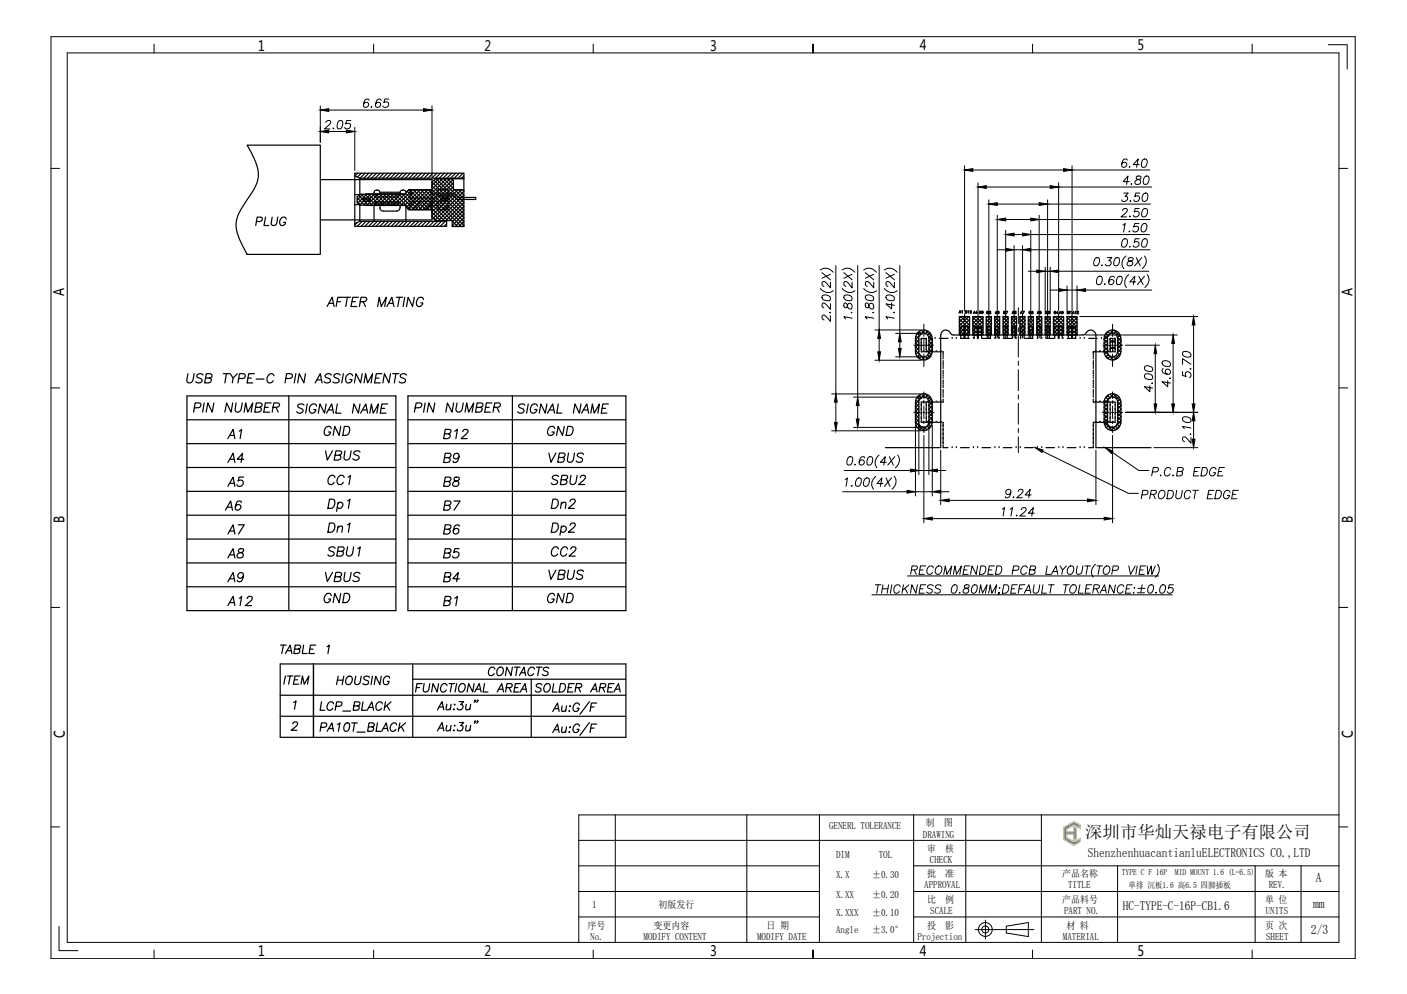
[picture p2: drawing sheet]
<svg xmlns="http://www.w3.org/2000/svg" width="297mm" height="210mm" viewBox="0 0 297 210" stroke-linecap="round" stroke-linejoin="round" font-family="sans-serif">
<defs><g id="words">
<text font-size="6.2" x="68.4" y="109.4">Dp1</text>
<text font-size="5.7" x="115.4" y="114.3">Dp2</text>
<g font-size="5.3">
<text x="61.7" y="88.5">SIGNAL NAME</text>
<text x="108.3" y="88.5">SIGNAL NAME</text>
<text x="69.5" y="98.4">BUS</text>
<text x="47.3" y="104.1">A5</text>
<text x="68.4" y="103.7">CC1</text>
<text x="92.8" y="104.1">B8</text>
<text x="115.4" y="103.7">SBU2</text>
<text x="46.6" y="109">A6</text>
<text x="92.8" y="109">B7</text>
<text x="115.4" y="108.7">Dn2</text>
<text x="47.3" y="124.2">A9</text>
<text x="69.5" y="124.2">BUS</text>
<text x="92.8" y="124.2">B4</text>
<text x="47.3" y="129.1">A12</text>
<text x="92.8" y="129.1">B1</text>
</g>
<g font-size="4.9">
<text x="75.8" y="24">6.65</text>
<text x="67.7" y="28.6">2.05</text>
<text x="236" y="36.7">6.40</text>
<text x="236.4" y="40.2">4.80</text>
<text x="235.7" y="46.9">2.50</text>
<text x="236" y="43.7">3.50</text>
<text x="53.3" y="48.7">PLUG</text>
<text x="236" y="50.1">1.50</text>
<text x="236" y="53.3">0.50</text>
<text x="244.5" y="84" transform="rotate(-90 244.5 84)">4.00</text>
<text x="248.4" y="82.9" transform="rotate(-90 248.4 82.9)">4.60</text>
<text x="252.6" y="80.8" transform="rotate(-90 252.6 80.8)">5.70</text>
<text x="39.9" y="88.2">PIN NUMBER</text>
<text x="86.4" y="88.2">PIN NUMBER</text>
<text x="47.3" y="93.8">A1</text>
<text x="67.4" y="93.1">GND</text>
<text x="92.8" y="93.8">B12</text>
<text x="114.7" y="93.1">GND</text>
<text x="252.6" y="94.9" transform="rotate(-90 252.6 94.9)">2.10</text>
<text x="47.3" y="98.8">A4</text>
<text x="92.8" y="98.8">B9</text>
<text x="116.8" y="98.8">BUS</text>
<text x="211.3" y="106.2">9.24</text>
<text x="239.9" y="106.5">PRODUCT EDGE</text>
<text x="47.3" y="113.9">A7</text>
<text x="68.4" y="113.6">Dn1</text>
<text x="92.8" y="113.9">B6</text>
<text x="210.6" y="110.1">11.24</text>
<text x="47.3" y="118.9">A8</text>
<text x="68.4" y="118.5">SBU1</text>
<text x="92.8" y="118.9">B5</text>
<text x="115.4" y="118.5">CC2</text>
<text x="116.8" y="123.5">BUS</text>
<text x="67.4" y="128.4">GND</text>
<text x="114.7" y="128.4">GND</text>
<text x="58.2" y="139.3">TABLE 1</text>
<text x="102.3" y="143.9">CONTACTS</text>
<text x="58.9" y="145.7">ITEM</text>
<text x="70.2" y="145.7">HOUSING</text>
<text x="104.1" y="147.5">AREA</text>
<text x="112.2" y="147.5">SOLDER</text>
<text x="123.8" y="147.5">AREA</text>
<text x="66.7" y="151.3">LCP_BLACK</text>
<text x="91.4" y="151">Au:3u&quot;</text>
</g>
<text font-size="3.7" x="229.1" y="177">深圳市华灿天禄电子有限公司</text>
<text font-size="3.5" x="204.3" y="67.4" transform="rotate(-90 204.3 67.4)">A1</text>
<g font-size="3.1">
<text x="204.6" y="67.4">A4</text>
<text x="209.2" y="67.4">A5</text>
<text x="214.5" y="67.4">A7</text>
<text x="218" y="67.4">A8</text>
<text x="221.5" y="67.4">B4</text>
<text x="224.7" y="67.4">B1</text>
</g>
<g font-size="3">
<text x="54.5" y="10.7">1</text>
<text x="102.3" y="10.7">2</text>
<text x="149.9" y="10.7">3</text>
<text x="194.2" y="10.6">4</text>
<text x="240.2" y="10.6">5</text>
<text x="13.6" y="62.6" transform="rotate(-90 13.6 62.6)">A</text>
<text x="285.5" y="62.6" transform="rotate(-90 285.5 62.6)">A</text>
<text x="13.6" y="110.5" transform="rotate(-90 13.6 110.5)">B</text>
<text x="285.6" y="110.5" transform="rotate(-90 285.6 110.5)">B</text>
<text x="13.7" y="155.7" transform="rotate(-90 13.7 155.7)">C</text>
<text x="285.6" y="155.7" transform="rotate(-90 285.6 155.7)">C</text>
<text x="54.5" y="202">1</text>
<text x="102.3" y="202">2</text>
<text x="149.9" y="202">3</text>
<text x="194.2" y="201.9">4</text>
<text x="240.2" y="201.9">5</text>
</g>
<g font-size="2.7">
<text x="229.6" y="180.9">ShenzhenhuacantianluELECTRONICS CO.,LTD</text>
<text x="277.2" y="191.8">mm</text>
<text x="277.8" y="186.3">A</text>
<text x="276.7" y="197.2">2/3</text>
</g>
<text font-size="2.6" x="237.1" y="192.2">HC-TYPE-C-16P-CB1.6</text>
<g font-size="2.1">
<text x="175" y="175.1">GENERL TOLERANCE</text>
<text x="194.8" y="176.9">DRAWING</text>
<text x="195.4" y="174.5">制</text>
<text x="195.8" y="179.9">审</text>
<text x="199.2" y="174.5">图</text>
<text x="199.6" y="179.9">核</text>
<text x="176.5" y="181.2">DIM</text>
<text x="176.5" y="185.5">X.X</text>
<text x="184.1" y="185.5">±0.30</text>
<text x="185.5" y="181.2">TOL</text>
<text x="195.8" y="185.3">批</text>
<text x="196.3" y="182.2">CHECK</text>
<text x="199.6" y="185.3">准</text>
<text x="224.2" y="185.3">产品名称</text>
<text x="267.1" y="185.3">版 本</text>
<text x="125" y="191.7">1</text>
<text x="139" y="191.7">初版发行</text>
<text x="176.5" y="189.7">X.XX</text>
<text x="184.1" y="189.7">±0.20</text>
<text x="195.1" y="187.6">APPROVAL</text>
<text x="195.8" y="190.7">比</text>
<text x="199.6" y="190.7">例</text>
<text x="224.2" y="190.7">产品料号</text>
<text x="225.5" y="187.6">TITLE</text>
<text x="267.1" y="190.7">单 位</text>
<text x="267.9" y="187.6">REV.</text>
<text x="124" y="196.1">序号</text>
<text x="137.9" y="196.1">变更内容</text>
<text x="161.9" y="196.1">日 期</text>
<text x="176.5" y="193.4">X.XXX</text>
<text x="176.5" y="197.1">Angle</text>
<text x="184.1" y="193.4">±0.10</text>
<text x="184.1" y="197.1">±3.0°</text>
<text x="195.8" y="196.1">投</text>
<text x="196.4" y="193">SCALE</text>
<text x="199.6" y="196.1">影</text>
<text x="224.6" y="193">PART NO.</text>
<text x="225.1" y="196.1">材 料</text>
<text x="267.1" y="196.1">页 次</text>
<text x="267.2" y="193">UNITS</text>
<text x="124.6" y="198.4">No.</text>
<text x="135.9" y="198.4">MODIFY CONTENT</text>
<text x="159.8" y="198.4">MODIFY DATE</text>
<text x="193.7" y="198.4">Projection</text>
<text x="224.4" y="198.4">MATERIAL</text>
<text x="267.3" y="198.4">SHEET</text>
</g>
<g font-size="1.8">
<text x="236.8" y="184.8">TYPE C F 16P</text>
<text x="248.1" y="184.8">MID MOUNT 1.6 (L=6.5)</text>
<text x="238.2" y="187.5">单排 沉板1.6 高6.5 四脚插板</text>
</g>
</g></defs>
<!-- layer: fromat -->
<g fill="none" stroke="#000" stroke-width=".21">
<path d="M10.8 7.7h275.3v194.7h-275.3zM14.2 11.2h268.5v187.8h-268.5zM32.5 9.3v1.9M78.9 9.3v1.9M125.2 9.3v1.9M171.6 9.3v1.9v-1.9M218 9.3v1.9M264.3 9.3v1.9M10.8 35.6h1.8M282.7 35.6h1.8M10.8 81.9h1.8M282.7 81.9h1.8"/>
<path d="M10.8 128.3h1.8M282.7 128.3h1.8M10.8 174.6h1.8M122.2 177.5h97.7M122.2 172.1h160.5M282.7 174.6h1.8M122.2 193.6h50.8M122.2 188.3h50.8M122.2 182.8h50.8M192.9 193.6h89.8M192.9 188.3h89.8M192.9 182.8h89.8"/>
<path d="M32.5 200.6v1.8M78.9 200.6v1.8M125.2 200.6v1.8M171.6 200.6v1.8v-1.8M218 200.6v1.8M264.3 200.6v1.8"/>
</g>
<path d="M280.4 9.4h4v5.2M122.2 172.1v27M129.9 172.1v27M157.7 172.1v27M173 172.1v27M192.9 172.1v26.8M203.9 172.1v26.9M219.9 172.1v26.9M12.5 195.6v5.1h3.9M235.9 182.8v16.2M265 182.8v16.2M274.7 182.8v16.2" fill="none" stroke="#000" stroke-width=".21"/>
<!-- layer: DIM -->
<g fill="none" stroke="#000" stroke-width=".21">
<path d="M67.6 22.4v7.7M69.4 23.2h20M74.9 26.9v9.1M91.2 22.4v14.9M203.6 35v30.7M205.4 35.9h19.2M206.5 38.6v27.1M208.2 39.5h13.5M223.5 38.6v27.1M223.5 39.5h19.6M226.3 35v30.7M226.3 35.9h16.5"/>
<path d="M173.2 57a1.88 1.88 0 0 1 2.7 .5M173.5 57.6l1.8 1.5M175.3 59.6v1.2l-.8-1-.6-.4-.4 .3v.3l.5 .5M175.3 57.9l-1.8 .9M176.5 56.1v27.1M177.8 57a1.83 1.83 0 0 1 2.7 .5M178.2 57.6l1.7 1.5M179.9 59.6v1.2l-1.2-1.4-.4 .1-.1 .2v.5l.4 .3M179.9 57.9l-1.7 .9M181.1 56.1v27.8M182.3 57a1.88 1.88 0 0 1 2.8 .5M182.7 57.6l1.8 1.5"/>
<path d="M184.5 59.6v1.2l-.9-1-.6-.4-.3 .3v.3l.4 .5M184.5 57.9l-1.8 .9M185.6 56.1v13.6M186.7 57a1.88 1.88 0 0 1 2.7 .5M187 57.6l1.8 1.5M188.8 59.6v1.2l-1.2-1.4-.4 .1-.2 .2 .1 .5 .4 .3M188.8 57.9l-1.8 .9M190 56.1v14.3M208.8 42.2v23.5M210.5 43.1h8.9M210.5 45.5v20.2M210.5 52.7h1.8"/>
<path d="M212.3 46.4h5.3M212.3 48.6v17.1M214.1 49.5h1.8M214.1 51.9v13.8M214.1 52.7h1.8M215.9 51.9v13.8M217.1 57.3h1.8M217.6 48.6v17.1M217.6 49.5h25.1M217.6 52.7h25.2M219.4 45.5v20.2M219.4 46.4h23.4"/>
<path d="M220.7 56.4v9.9M220.7 57.3h1M221.2 42.2v23.5M221.2 43.1h21.7M221.7 56.4v9.9M223.5 57.3h19M231.3 54.5a.53 .53 0 0 1 .8 .2v.5a.94 .94 0 0 1-.8 .9l-.3-.1a1.35 1.35 0 0 1 .3-1.5zM231.9 58.4l.4-.1a1.01 1.01 0 0 1 .4 1.1 1.01 1.01 0 0 1-.9 .7l-.3-.3v-.4zM232.6 56h.1zM233.8 54.4h.9l-.6 .7a.53 .53 0 0 1 .5 .6 .53 .53 0 0 1-.6 .4l-.5-.1-.1-.2M235.3 58.6l-.1-.2a.64 .64 0 0 0-.9 .3 1.26 1.26 0 0 0-.1 1.3 .56 .56 0 0 0 .9-.2 .56 .56 0 0 0-.4-.8l-.3 .1-.3 .4M235.6 54.5a.48 .48 0 0 1 .7 .2 .93 .93 0 0 1-.1 1 .93 .93 0 0 1-.9 .3 1.35 1.35 0 0 1 .3-1.5z"/>
<path d="M236.1 58.4a.53 .53 0 0 1 .8 .3 .98 .98 0 0 1-.1 1 .98 .98 0 0 1-1 .3 1.42 1.42 0 0 1 .3-1.6zM237.7 54.1a1.85 1.85 0 0 0-.4 2.6M238.3 58a1.89 1.89 0 0 0-.5 2.7M238.3 54.5a.34 .34 0 0 0 .1 .6l.3 .1a.47 .47 0 0 1 .5 .3 .47 .47 0 0 1-.3 .5l-.6 .1-.3-.1a.76 .76 0 0 1 .9-.9 .39 .39 0 0 0 .3-.6zM239.8 59.5h-1.3l1.1-1.2-.3 1.8M239.9 54.4l.8 1.7M240.4 58.3l.9 1.8M241.1 54.4l-1.6 1.7M241.6 54.1a1.83 1.83 0 0 1-.5 2.6M241.6 58.3l-1.5 1.8M242.2 58a1.85 1.85 0 0 1-.5 2.7M173.2 60.9a1.89 1.89 0 0 0 2.7 .5"/>
<path d="M173.6 62.4a.98 .98 0 0 1 1.2-.1 .98 .98 0 0 1 .4 1.1l-.2 .1a1.02 1.02 0 0 1-1.5-.8zM175.1 66h.2zM175.3 66.7v1.2l-.8-1-.6-.4-.3 .1-.1 .5 .5 .5M175.3 64.1v1.2l-.8-1-.6-.3-.3 .1-.1 .5 .5 .4M177.8 60.9a1.85 1.85 0 0 0 2.7 .5M178.2 64a.67 .67 0 0 0 .4 1l.2-.2a.63 .63 0 0 1 .8-.7 .6 .6 0 0 1 .3 .7 .6 .6 0 0 1-.6 .4 1.2 1.2 0 0 1-.6-1.1zM178.2 62.4a.94 .94 0 0 1 1.2-.1 .94 .94 0 0 1 .4 1.1l-.2 .1a1.02 1.02 0 0 1-1.4-.8zM179.8 65.9v.2zM179.9 67.2l-1.7-.3 .3 .5M182.3 60.9a1.89 1.89 0 0 0 2.8 .5M182.8 64a.67 .67 0 0 0 .3 1l.3-.2a.63 .63 0 0 1 .7-.7 .68 .68 0 0 1 0 1.2 1.05 1.05 0 0 1-.8-1.2zM182.8 62.4a.98 .98 0 0 1 1.1-.1 .98 .98 0 0 1 .5 1.1l-.3 .1a1.02 1.02 0 0 1-1.4-.8z"/>
<path d="M184.3 66h.2zM184.5 67.2l-1.8-.3 .3 .5M184.7 76.1h9.8M184.7 69.7h9.8M185.6 71.5v2.8M186.7 60.9a1.89 1.89 0 0 0 2.7 .5M187.1 62.4a.98 .98 0 0 1 1.2-.1 .98 .98 0 0 1 .4 1.1l-.2 .1a1.02 1.02 0 0 1-1.5-.8zM188.2 64v1.2l-1.2-1 1.8 .3M188.7 66h.1zM188.8 67.2l-1.8-.3 .4 .5M189.1 75.4h5.4M189.1 70.4h5.4"/>
<path d="M190 72.2v1.4M221.7 61.3h1.8M225.3 60.4v5.9M225.3 61.3h2.1M227.4 60.4v5.9M227.9 66.8h25M229.2 61.3h13.9M229.2 70.7h19.4M233.1 60h.2zM237.6 72.9h7.2M243.9 74.7v10.6M247.7 72.5v12.8"/>
<path d="M252 68.6v16.7M175.6 83.2h18.9M175.6 91h18.9M176.5 84.9v4.3M178.2 99.4h14M179.2 96.5a.53 .53 0 0 1 .8 .3 .98 .98 0 0 1-.1 1 .98 .98 0 0 1-1 .3 1.42 1.42 0 0 1 .3-1.6zM180.2 90.3h14.3M180.2 83.9h14.3M180.4 98.1h.2zM181.1 85.6v2.9M182.6 96.7a.47 .47 0 0 0-.8-.2 .99 .99 0 0 0 0 1.7 .57 .57 0 0 0 .7-.4 .57 .57 0 0 0-.5-.7 .57 .57 0 0 0-.6 .5M183.4 96.5l.5-.1a1.01 1.01 0 0 1 .3 1.1 1.01 1.01 0 0 1-.8 .7l-.4-.3v-.4z"/>
<path d="M185.6 96.1a1.89 1.89 0 0 0-.5 2.7M187.1 97.6h-1.2l1-1.2-.3 1.8M187.8 96.4l.8 1.8M188.9 96.4l-1.5 1.8M189.5 96.1a1.88 1.88 0 0 1-.5 2.7M193.3 89.8v14.9M194 89.8v10.4M194 99.4h2.1M195 91.9v18.5M196.1 89.8v10.4M196.8 89.8v14.9M197.9 99.4h1.8"/>
<path d="M198.6 95.1v11.5M220.1 95.3l18.1 8.9h2.1M231.4 95.1v11.5M234.8 95.5l5.6 3.9h2.1M234.9 91.9v18.5M237.6 87.1h15.3M243.3 99.7l1-.1 .2-.3v-.4l-.3-.2h-.7l-.4 1.8M243.6 94.5h9.3M247.2 99.1a.68 .68 0 0 0-.8-.4 .68 .68 0 0 0-.5 .7l-.1 .4a.63 .63 0 0 0 .5 .7 .63 .63 0 0 0 .7-.4M248.6 99.6l1-.1 .2-.3v-.3l-.4-.2h-.7l-.3 1.8h.7a.48 .48 0 0 0 .5-.4 .48 .48 0 0 0-.3-.5M252.1 99.6h.7M253.3 98.7h-1.1l-.3 1.8h1.1"/>
<path d="M253.8 98.7h.6a.96 .96 0 0 1 .5 1 .96 .96 0 0 1-.8 .8h-.6zM256.7 99.1a.68 .68 0 0 0-.7-.4 .68 .68 0 0 0-.6 .7 .85 .85 0 0 0 .3 1.1 .71 .71 0 0 0 .9-.7h-.4M257.2 99.6h.7M258.5 98.7h-1.1l-.3 1.8h1.1M177.9 103.8h13.6M178.4 101.3l.5-.4-.3 1.8M179.7 102.6h.2zM181 101a.53 .53 0 0 1 .8 .3 .98 .98 0 0 1-.1 1 .98 .98 0 0 1-1 .3 1.42 1.42 0 0 1 .3-1.6zM182.7 101a.53 .53 0 0 1 .8 .3 .98 .98 0 0 1-.1 1 .98 .98 0 0 1-1 .3 1.42 1.42 0 0 1 .3-1.6zM184.9 100.6a1.89 1.89 0 0 0-.5 2.7M186.4 102.1h-1.3l1.1-1.2-.3 1.8M187 100.9l.9 1.8"/>
<path d="M188.2 100.9l-1.5 1.8M188.8 100.6a1.88 1.88 0 0 1-.5 2.7M193.3 103.8h3.5M195.4 119.5h-1.1l-.3 1.8h1.1M196.8 109.5h36.3M197 119.9a.68 .68 0 0 0-.7-.4 .68 .68 0 0 0-.6 .7 .81 .81 0 0 0 .4 1.1 .72 .72 0 0 0 .8-.4M197.8 119.8a.62 .62 0 0 1 1 0 1.08 1.08 0 0 1-1 1.5l-.1-.1a1.02 1.02 0 0 1 .1-1.4zM198.6 103.8h1.8M200.4 105.7h29.2M204.7 119.5h-1.1l-.3 1.8h1.1M206.4 119.5l-.3 1.8-.9-1.8-.3 1.8M207.1 119.5h.6a.96 .96 0 0 1 .4 1 .96 .96 0 0 1-.7 .8h-.6z"/>
<path d="M209.9 119.5h-1.1l-.3 1.8h1.1M210.5 119.5h.5a.96 .96 0 0 1 .5 1 .96 .96 0 0 1-.8 .8h-.5zM216.9 119.9a.68 .68 0 0 0-.8-.4 .68 .68 0 0 0-.5 .7 .85 .85 0 0 0 .3 1.1 .74 .74 0 0 0 .8-.4M221.1 119.5l-.3 1.8h1M223.8 119.5l.5 .9-.1 .9M225.1 119.5l-.8 .9M225.6 119.8a.62 .62 0 0 1 1 0 1.08 1.08 0 0 1-.9 1.5l-.2-.1a1.15 1.15 0 0 1 .1-1.4zM227.4 119.5l-.2 1.3a.6 .6 0 0 0 .6 .5 .6 .6 0 0 0 .6-.5l.2-1.3M229 119.5h1.2M229.6 119.5l-.3 1.8M231.3 119.2a1.89 1.89 0 0 0-.5 2.7M231.6 119.5h1.2"/>
<path d="M232.2 119.5l-.4 1.8M233.2 119.8a.58 .58 0 0 1 1 0 .97 .97 0 0 1-.1 1 .97 .97 0 0 1-1 .4 1.02 1.02 0 0 1 .1-1.4zM238.3 119.5l.4 1.8 1-1.8M240.1 119.5l-.3 1.8M241.9 119.5h-1.1l-.3 1.8h1.1M242.2 119.5l.1 1.8 .7-1.8 .2 1.8 .7-1.8M244.4 119.2a1.88 1.88 0 0 1-.5 2.7M245 100.4h.1zM247.5 100.4h.2zM184.1 125.6h63.4M184.8 123.5h1.2M185.4 123.5l-.3 1.8"/>
<path d="M186.3 124.3h1.2M186.4 123.5l-.3 1.8M187.6 123.5l-.3 1.8M188.3 123.5l-.3 1.8M190 123.9a.68 .68 0 0 0-.7-.4 .68 .68 0 0 0-.6 .7v.4a.61 .61 0 0 0 .5 .7 .61 .61 0 0 0 .7-.5M190.7 123.5l-.3 1.8M191 124.2l.6 1.1M191.6 121.6h53M191.9 123.5l-1.4 1.2M192.4 120.4l1-.1 .2-.3v-.3l-.3-.2h-.8l-.3 1.8M193 120.4l.4 .9M193.7 123.5l-.3 1.8-.9-1.8-.3 1.8"/>
<path d="M194.2 120.4h.7M194.2 124.3h.7M195.5 123.5h-1.1l-.4 1.8h1.1M197 123.7a.65 .65 0 0 0-.7-.2 .65 .65 0 0 0-.5 .6l.9 .4 .1 .3a.69 .69 0 0 1-.5 .5 .69 .69 0 0 1-.7-.3M198.7 123.7a.63 .63 0 0 0-.7-.2 .63 .63 0 0 0-.5 .6l.9 .4 .1 .3a.69 .69 0 0 1-.5 .5 .69 .69 0 0 1-.7-.3M199.2 121.3l.4-1.8 .3 1.8 1-1.8-.3 1.8M201.3 121.3l.3-1.8 .3 1.8 1.1-1.8-.4 1.8M201.3 123.6a.53 .53 0 0 1 .8 .2 .98 .98 0 0 1-.2 1 .98 .98 0 0 1-.9 .4 1.42 1.42 0 0 1 .3-1.6zM202.5 125.2h.2zM203.5 120.4h.6M203.7 123.6l-.1 .3 .2 .3a.62 .62 0 0 1 .7 .5 .65 .65 0 0 1-.5 .6 .65 .65 0 0 1-.7-.4 1.14 1.14 0 0 1 1.2-.8l.1-.4a.6 .6 0 0 0-.9-.1zM205.5 123.6a.53 .53 0 0 1 .8 .2 .98 .98 0 0 1-.1 1 .98 .98 0 0 1-1 .4 1.42 1.42 0 0 1 .3-1.6z"/>
<path d="M206.7 125.3l.3-1.8 .4 1.8 1-1.8-.4 1.8M208.7 125.3l.4-1.8 .3 1.8 1-1.8-.3 1.8M208.7 120.4h.7M211 124.2h.1zM211 125.2h-.2h.2l-.3 .4M211.9 123.5h.6a.96 .96 0 0 1 .5 1 .96 .96 0 0 1-.8 .8h-.6zM213.5 124.3h.7M213.8 120.4h.8a.48 .48 0 0 0 .5-.4 .48 .48 0 0 0-.3-.5h-.8l-.3 1.8M214.8 123.5h-1.1l-.3 1.8h1.1M215.2 124.3h.6M216.3 125.3l.9-1.8 .4 1.8M216.4 123.5h-1.1l-.3 1.8"/>
<path d="M216.6 124.7h.8M217.4 120.4l1-.1 .2-.3v-.3l-.3-.2h-.7l-.4 1.8h.8a.53 .53 0 0 0 .5-.8l-.3-.1M218.3 123.5l-.2 1.3a.6 .6 0 0 0 .6 .5 .6 .6 0 0 0 .6-.5l.2-1.3M220.2 123.5l-.3 1.8h1M221.4 123.5h1.2M222 121.3l.9-1.8 .4 1.8M222 123.5l-.3 1.8M222.3 120.7h.9M224.5 123.5h1.2M225.1 123.5l-.3 1.8M226.2 123.7a.62 .62 0 0 1 1 0 1.01 1.01 0 0 1-.1 1.1 1.01 1.01 0 0 1-1 .4 1.02 1.02 0 0 1 .1-1.5zM228 123.5l-.4 1.8h1.1"/>
<path d="M229.2 124.3h.7M230.5 123.5h-1.1l-.3 1.8h1.1M230.9 124.3l1-.1 .2-.2v-.3l-.4-.2h-.7l-.3 1.8M231.5 124.3l.4 1M232.2 125.3l1-1.8 .4 1.8M232.6 124.7h.8M234.9 120.4h1l.2-.3v-.4l-.3-.2h-.8l-.3 1.8M235.5 123.5l-.3 1.8-.9-1.8-.3 1.8M237.3 123.9a.68 .68 0 0 0-.8-.4 .68 .68 0 0 0-.6 .7 .81 .81 0 0 0 .4 1.1 .72 .72 0 0 0 .8-.5M237.8 124.3h.6M239 123.5h-1.1l-.3 1.8h1.1M239.2 125.2h.2z"/>
<path d="M239.4 124.2h.2zM240.1 125.2h1.5M240.3 124.2h1.4M240.6 120.4h.7M241.1 123.5l-.3 1.5M242.7 123.6l.5-.1a1.04 1.04 0 0 1-.5 1.8 1.09 1.09 0 0 1 0-1.7zM243.9 125.2h.2zM245.3 123.6a.53 .53 0 0 1 .8 .2 .98 .98 0 0 1-.2 1 .98 .98 0 0 1-.9 .4 1.42 1.42 0 0 1 .3-1.6zM247.7 123.5h-.8l-.3 .7a.62 .62 0 0 1 1.1 .2 .62 .62 0 0 1-.6 .9l-.5-.1-.2-.3M205.9 196.3h12.3M208 194.3v4M212.4 195.6l4.7-.8v3l-4.7-.8z"/>
<circle cx="208" cy="196.3" r="1.46"/>
<circle cx="208" cy="196.3" r=".74"/>
</g>
<!-- layer: 0 -->
<g fill="none" stroke="#999b37" stroke-width=".25">
<path d="M224.6 174.8h.1M224.9 174.6l-.3 .3M225.1 174.5l-.5 .5M225.2 175.2l-.6 .6M225.2 175.3l-.6 .6M225.2 175.4l-.6 .6M225.2 175.5l-.6 .6M225.2 175.6l-.6 .6M225.2 176.2l-.6 .6M225.2 176.3l-.6 .7M225.2 176.4l-.6 .6M225.2 176.5l-.6 .7"/>
<path d="M225.2 176.7l-.6 .5M225.2 176.8l-.5 .5M225.2 176.9l-.5 .4M225.2 175.6l-.6 .7M225.2 177l-.4 .4M225.3 177l-.4 .4M225.4 175.6l-.8 .8M225.4 177l-.5 .5M225.4 174.3l-.8 .8M225.4 175.6l-.8 .9M225.4 177.1l-.4 .4M225.5 177.1l-.4 .4"/>
<path d="M225.6 175.6l-1 1M225.6 177.1l-.5 .5M225.7 174.1l-1.1 1.1M225.7 175.6l-1.1 1.1M225.7 177.2l-.5 .4M225.7 177.2l-.4 .4M225.8 175.6l-.5 .5M225.8 177.2l-.4 .5M225.9 175.6l-.5 .5M225.9 177.3l-.5 .4M225.9 174l-1.3 1.3M225.9 177.3l-.4 .5"/>
<path d="M226 175.6l-.5 .5M226 177.4l-.4 .4M226.1 177.4l-.5 .4M226.1 175.6l-.5 .5M226.1 177.5l-.4 .4M226.2 173.8l-1.6 1.6M226.2 175.6l-.5 .5M226.2 177.5l-.4 .4M226.2 177.5l-.4 .5M226.3 175.6l-.5 .5M226.3 177.6l-.4 .4M226.4 173.7l-1.8 1.9"/>
<path d="M226.4 175.6l-.5 .5M226.4 177.6l-.5 .5M226.5 177.7l-.5 .4M226.5 175.6l-.5 .5M226.5 177.7l-.4 .4M226.6 173.6l-2 2M226.6 175.6l-.4 .5M226.6 177.7l-.4 .5M226.7 177.7l-.5 .5M226.8 173.6l-1.5 1.4M226.8 173.6l-1.2 1.2M226.8 174.6v.1"/>
<path d="M226.8 177.7l-.5 .6M226.9 174.6l-.1 .2M226.9 173.6l-1.1 1.1M227 174.7l-.2 .2M227 173.7l-.9 .9M227 174.7l-.2 .3M227 177.7l-.6 .6M227.1 173.7l-.8 .7M227.1 174.8l-.3 .3M227.1 173.7l-.5 .6M227.1 174.8l-.3 .4M227.2 174.9l-.4 .4"/>
<path d="M227.2 173.8l-.5 .5M227.2 175l-.4 .4M227.2 175l-.4 .5M227.2 177l-.4 .4M227.3 175.1l-1.1 1M227.3 173.8l-.5 .5M227.3 175.3l-.9 .8M227.3 175.3l-.8 .8M227.3 175.5l-.7 .6M227.3 175.6l-.6 .5M227.3 175.7l-.5 .4M227.3 175.8l-.5 .5"/>
<path d="M227.3 175.9l-.5 .5M227.3 176l-.5 .5M227.3 176.1l-.5 .5M227.3 176.2l-.5 .5M227.3 176.3l-.5 .5M227.3 176.4l-.5 .5M227.3 176.6l-.5 .4M227.3 176.7l-.5 .5M227.3 176.8l-.5 .4M227.3 176.9l-.5 .5M227.3 177.5l-.8 .8M227.3 173.9l-.4 .4"/>
<path d="M227.4 173.9l-.4 .4M227.5 173.9l-.5 .5M227.5 177.4l-1 1M227.6 173.9l-.5 .5M227.6 174l-.4 .5M227.7 174l-.4 .5M227.8 174.1l-.5 .4M227.8 177.2l-1.2 1.2M227.9 174.1l-.5 .5M227.9 174.2l-.4 .4M228 174.3l-.4 .4M228 177.1l-1.3 1.3"/>
<path d="M228.1 174.3l-.4 .4M228.1 174.4l-.4 .4M228.1 175h.1M228.1 174.5l-.3 .3M228.1 174.6l-.2 .2M228.1 174.7l-.2 .2M228.1 174.8l-.1 .1M228.1 177.1l-1.3 1.3M228.1 177.2l-1.2 1.2M228.1 177.3l-.9 1M228.1 177.4l-.7 .7M228.1 177.5l-.4 .5"/>
</g>
<path d="M226.4 177.6h.6M226.5 173.6h.5l.9 .6M226.5 173.7l-1.9 1.1v2.4l2.1 1.2 1.2-.6M226.8 174.6l.4 .5 .1 1.9M227 174.3h-.4l-1.4 .8v.5h1.6v-1M227 174.4l1.1 .6v-.4M227.2 176.9l-.4 .5v-1.3h-1.6v.8l1.2 .7M227.9 174.1l.2 .5M228.1 177.4l-.2 .4M228.1 177.4v-.4l-1.1 .6" fill="none" stroke="#f1eb1f" stroke-width=".3"/>
<!-- layer: Text -->
<g fill="none" stroke="#000" stroke-width=".25">
<path d="M39.7 78.9l-.3 1.4a.66 .66 0 0 0 .7 .6 .66 .66 0 0 0 .6-.6l.3-1.4M42.9 79.2a.64 .64 0 0 0-.9-.3 .64 .64 0 0 0-.3 .8l.6 .2 .4 .4a.79 .79 0 0 1-1.4 .3M43.4 79.8h1.1a.42 .42 0 0 0 .1-.8l-1-.1-.4 2h.8a.57 .57 0 0 0 .5-.4 .57 .57 0 0 0 0-.6l-.3-.1M47.1 78.9h1.3M47.8 78.9l-.3 2M48.6 78.9l.6 .9-.2 1.1M50.1 78.9l-.9 .9M50.4 79.9h.8a.54 .54 0 0 0 .5-.3 .54 .54 0 0 0 0-.6l-1.1-.1-.4 2M52.3 79.8h.8M53.7 78.9h-1.2l-.3 2h1.2M57.8 79.4a.65 .65 0 0 0-.6-.5 .65 .65 0 0 0-.6 .5l-.2 .7a.67 .67 0 0 0 .5 .8 .67 .67 0 0 0 .8-.5M60.3 79.9h.9a.52 .52 0 0 0 .5-.4 .52 .52 0 0 0-.3-.6h-.9l-.3 2"/>
<path d="M62.5 78.9l-.4 2M64.5 78.9l-.4 2-.9-2-.4 2M69.1 64.7l1-1.9 .4 1.9M69.4 64.1h1M69.9 79.2a.69 .69 0 0 0-.7-.3 .69 .69 0 0 0-.5 .7l.8 .3 .3 .4a.78 .78 0 0 1-1.4 .3M71.2 63.7h.7M71.8 79.2a.74 .74 0 0 0-1.3 .2l.1 .3 .7 .2 .3 .4a.75 .75 0 0 1-.6 .6 .75 .75 0 0 1-.7-.3M72.5 78.9l-.3 2M72.5 62.8h-1.2l-.3 1.9M72.7 62.8h1.3M73.3 62.8l-.3 1.9M74.3 63.7h.7"/>
<path d="M74.4 79.4a.65 .65 0 0 0-.6-.5 .65 .65 0 0 0-.6 .5l-.2 .7a.68 .68 0 0 0 .6 .8 .68 .68 0 0 0 .7-.8h-.5M75.7 62.8h-1.2l-.4 1.9h1.2M76 63.7l1.2-.1 .2-.4-.1-.3-1.1-.1-.3 1.9M76.5 78.9l-.4 2-.9-2-.4 2M76.7 63.7l.4 1M79.3 79.8h.7M79.7 64.7l.4-1.9 .4 1.9 1-1.9-.3 1.9M80.6 78.9h-1.2l-.3 2h1.2M81.7 64.7l1-1.9 .5 1.9M82.1 64.1h.9M82.4 78.9l-.3 2-.9-2-.4 2M82.9 78.9h1.3"/>
<path d="M83.6 78.9l-.4 2M83.7 62.8h1.3M84.3 62.8l-.3 1.9M85.4 62.8l-.3 1.9M85.8 79.2a.74 .74 0 0 0-1.3 .2l.1 .3 .7 .2 .3 .4a.75 .75 0 0 1-.6 .6 .75 .75 0 0 1-.7-.3M87.5 62.8l-.4 1.9-.9-1.9-.4 1.9M89.4 63.2a.75 .75 0 0 0-.8-.4 .75 .75 0 0 0-.6 .7 .94 .94 0 0 0 .3 1.2h.4l.5-.4 .1-.3h-.5M39.5 98.7h44.1M39.5 93.7h44.1M39.5 88.6h44.1M39.5 83.6h44.1v45.3h-44.1zM54.1 80.1h1.6"/>
<path d="M61 83.6v45.3M66.5 80.9l1.1-2 .4 2M66.9 80.2h.9M76.8 80.9l.4-2 .4 2 1.1-2-.4 2M86.1 83.6h46v45.3h-46zM86.1 98.7h46M86.1 93.7h46M86.1 88.6h46M108.2 83.6v45.3M39.5 103.8h44.1M39.5 118.9h44.1M39.5 113.8h44.1"/>
<path d="M39.5 108.8h44.1M86.1 103.8h46M86.1 118.9h46M86.1 113.8h46M86.1 108.8h46M39.5 123.9h44.1M86.1 123.9h46M59.2 140.2h72.9v15.5h-72.9zM59.2 151.3h72.9M59.2 146.8h72.9M61.8 152.9l.4-.5h.4l.2 .4-.3 .6-1 .8h1.2M62 148.3l.5-.3-.3 1.8"/>
<path d="M66.2 155.7v-15.5v15.5M67.7 153.6h.8a.48 .48 0 0 0 .4-.4 .48 .48 0 0 0-.3-.5h-.7l-.3 1.7M69.1 154.4l1-1.7 .3 1.7M69.4 153.8h.9M71.3 153l.5-.3-.4 1.7M73 152.7h.7l.1 .7a.87 .87 0 0 1-.8 1 1.09 1.09 0 0 1 0-1.7zM74.9 152.7l-.3 1.7M75.4 154.6h1.7M77.8 153.5l1-.1 .3-.4-.2-.3h-1l-.3 1.7 1-.1 .3-.5-.4-.3M79.7 152.7l-.3 1.7h1M80.6 154.4l.9-1.7 .4 1.7M80.9 153.8h.9"/>
<path d="M83.7 153.1a.68 .68 0 0 0-.7-.4 .68 .68 0 0 0-.6 .6 .81 .81 0 0 0 .4 1.1 .72 .72 0 0 0 .8-.4M84.4 152.7l-.3 1.7M84.7 153.4l.6 1M85.6 152.7l-1.4 1.1M87.1 140.2v15.5M87.1 143.4h45M87.9 145.2h.7M89.1 144.4h-1.1l-.3 1.7M89.5 144.4l-.2 1.2a.6 .6 0 0 0 .6 .6 .6 .6 0 0 0 .6-.6l.2-1.2M92.3 154.3l1-1.7 .4 1.7M92.6 144.4l-.3 1.7-.9-1.7-.3 1.7M92.7 153.8h.8"/>
<path d="M94.3 153.2l-.1 1.1h.4l.5-.3M94.4 144.8a.68 .68 0 0 0-.8-.4 .68 .68 0 0 0-.5 .6 .85 .85 0 0 0 .3 1.1 .74 .74 0 0 0 .8-.4M94.8 144.4h1.2M95.2 153.2l-.1 1.1M95.4 144.4l-.3 1.7M95.7 154.3h.2zM95.9 153.2h.2zM96.4 144.4l-.3 1.7M97 152.6h.9l-.6 .6a.55 .55 0 0 1 .5 .7 .55 .55 0 0 1-.7 .4h-.4l-.2-.3M97.1 144.6a.62 .62 0 0 1 1 0 1.01 1.01 0 0 1-.1 1.1 1.01 1.01 0 0 1-1 .4 1.02 1.02 0 0 1 .1-1.5zM98.4 153.2v1.1h.3l.5-.3M99.4 153.2l-.2 1.1"/>
<path d="M100.1 144.4l-.3 1.7-.9-1.7-.3 1.7M100.2 146.1l1-1.7 .4 1.7M100.4 152.3h-.2h.2l-.3 .4M100.9 152.3h-.2h.2l-.3 .4M102.3 144.4l-.3 1.7h1M112.2 143.4v12.3M116.7 150.2l1-1.7 .3 1.7M116.7 154.7l1-1.8 .3 1.8M117.1 149.6h.8M117.1 154.1h.8M118.7 149.1l-.1 1.1h.4l.5-.3M118.7 153.5l-.1 1.1 .4 .1 .5-.4"/>
<path d="M119.6 149.1l-.2 1.1M119.6 153.5l-.2 1.2M120.1 150.2h.2zM120.1 154.6h.2zM120.4 149.1l-.1 .1zM120.4 153.5l-.1 .2zM122.4 148.9a.68 .68 0 0 0-.8-.4 .68 .68 0 0 0-.6 .6 .85 .85 0 0 0 .3 1.1h.4l.5-.4v-.2h-.4M122.4 153.3a.68 .68 0 0 0-.8-.4 .68 .68 0 0 0-.6 .7 .85 .85 0 0 0 .3 1.1h.4l.5-.4v-.3h-.4M124.4 148.2l-2 2.6M124.4 152.6l-2 2.7M124.7 149.3h.7M124.7 153.8h.7"/>
<path d="M126 148.5h-1.1l-.3 1.7M126 152.9h-1.1l-.3 1.8"/>
</g>
<!-- layer: 0 -->
<path d="M52.2 30.6h15.4v23.1h-15.4l-1.6-3a6.3 6.3 0 0 1 .7-7.1l1.8-2.8a6.3 6.3 0 0 0 .6-7.1zM67.6 37.9h23.6v8.5h-23.6" fill="none" stroke="#000" stroke-width=".25"/>
<!-- layer: SHELL_65_MIDDXF_CONTINUOUS_LINE -->
<g fill="none" stroke="#000" stroke-width=".25">
<path d="M74.9 37.1l1.1 .5M76 37.6v3.5M97.9 37.6v-1h-23v11.2h19.4v-1.1h-18.3M97.9 37.1l-.5 .5h-21.4M74.9 43.2h1.1M74.9 41.1h1.1M76 43.2v3.5M76 46.7l-1.1 .5M79 40.7v.2M79 43.4v3.3M79.5 40.1l-.5 .3v.3M79.5 40.2h.2"/>
<path d="M79.7 40.1l.4 .3 .1 .3M80.2 43.9a.7 .7 0 0 0 .7 .7h2.8M80.2 40.6h4.3M80.2 40.7v.2M80.2 43.4v.5M84.4 43.9a.7 .7 0 0 1-.7 .7M84.5 40.7v.2M84.5 43.4v.5M85 40.1l-.5 .3v.3M85 40.2h.2M85.2 40.1l.4 .3 .1 .3M85.7 43.6v3.1"/>
<path d="M93.7 46.6v.1"/>
</g>
<!-- layer: HOUSING_MOLDDXF_CONTINUOUS_LINE -->
<path d="M95.4 37.8l.3 .3v1.9h2.2M96.2 37.6l-.7 .2M97.4 37.6h.5v10.2h-2.4v-1.2h-3.6l-.7-.8v-1.5h-5l-.7-1h-9.4l-.7-.5v-1.3l.7-.5h9.4l.7-1h5v-1.6l.7-.6h6" fill="none" stroke="#000" stroke-width=".25"/>
<!-- layer: MSBR-2_DXF_CONTINUOUS_LINE -->
<path d="M76.7 41.8h1.5v.7h-1.5zM93.1 41.8h1.4v.7h-1.4z" fill="none" stroke="#000" stroke-width=".25"/>
<!-- layer: HOUSING_TOP_DXF_CONTINUOUS_LINE -->
<path d="M79.2 41h4.9v.6h-4.9zM86.5 40h4.5v.9h1.5v-.9h2.1v1.8h-1.1v-.4h-1.4v.4h-5.6z" fill="none" stroke="#000" stroke-width=".25"/>
<!-- layer: HOUSING_DOWNDXF_CONTINUOUS_LINE -->
<path d="M79.2 42.7h4.9v.6h-4.9zM86.5 42.5h8.1v1.8h-2.1v-.9h-1.5v.9h-4.5z" fill="none" stroke="#000" stroke-width=".25"/>
<!-- layer: CONTACT_TOP_DXF_CONTINUOUS_LINE -->
<path d="M85.5 40.9l-8.4 .1M95.6 40.9l.5 .1 .3 .4M95.6 41.3l.4 .1 .4 .6 .5 .1M95.6 40.9h-3.1v.5h3.1M96.5 41.4l.4 .3M97 41.7h3.4v.4h-3.4" fill="none" stroke="#000" stroke-width=".25"/>
<!-- layer: CONTACT_DOWNDXF_CONTINUOUS_LINE -->
<path d="M77.1 43.3l8.4 .1" fill="none" stroke="#000" stroke-width=".25"/>
<!-- layer: CEN -->
<g fill="none" stroke="#000" stroke-width=".21">
<path d="M192.9 72.9h4.2M195 68.5v1.5M195 70.5v.5M195 71.6v2.7M195 74.8v.5M195 75.9v1.5M203.6 68.5v.6M203.6 69.6v1.8M206.5 68.5v.6M206.5 69.6v1.8M208.8 68.5v.6M208.8 69.6v1.8"/>
<path d="M210.5 68.5v.6M210.5 69.6v1.8M212.3 68.5v.6M212.3 69.6v1.8M214.1 68.5v.6M214.1 69.6v1.8M215 69.2v.9M215 71v4.4M215 76.3v.9M215 78.1v4.4M215.9 68.5v.6M215.9 69.6v1.8"/>
<path d="M217.6 68.5v.6M217.6 69.6v1.8M219.4 68.5v.6M219.4 69.6v1.8M221.2 68.5v.6M221.2 69.6v1.8M223.5 68.5v.6M223.5 69.6v1.8M226.3 68.5v.6M226.3 69.6v1.8M232.8 72.9h1.1M234.1 72.9h.2"/>
<path d="M234.5 72.9h.9M234.9 68.5v1.5M234.9 70.5v.5M234.9 71.6v2.7M234.9 74.8v.5M234.9 75.9v1.5M235.6 72.9h.1M235.9 72.9h1.1M192.9 87.1h1.3M194.8 87.1h.5M195 82.8v1.4M195 84.7v.5"/>
<path d="M195 85.7v2.7M195 88.9v.6M195 90v1.4M195.8 87.1h1.4M215 83.4v.9M215 85.2v4.4M215 90.5v.9M215 92.2v3.4M232.7 87.1h1.4M234.6 87.1h.6M234.9 82.8v1.4M234.9 84.7v.5"/>
<path d="M234.9 85.7v2.7M234.9 88.9v.6M234.9 90v1.4M235.7 87.1h1.3"/>
</g>
<!-- layer: Metal1 -->
<path d="M186.9 94.5h11.7v-23.8a1.06 1.06 0 0 1 .8-1 1.06 1.06 0 0 1 1.2 .6l.3 .4h.4h27.7a1.21 1.21 0 0 1 1.1-1 1.21 1.21 0 0 1 1.2 .7l.1 24.1h11.6" fill="none" stroke="#000" stroke-width=".25"/>
<!-- layer: SHELL_650_MIDXF_CONTINUOUS_LINE -->
<g fill="none" stroke="#000" stroke-width=".25">
<path d="M194.5 71.8h.1M194.5 71.9h.1M194.5 72.5h.1M194.5 72.6h.1M194.5 73.2h.1M194.5 73.3h.1M194.5 73.8h.1M194.5 74h.1M194.5 74.1v.2h.2M194.5 72.1v.2M194.5 72.7v.3M194.5 73.4v.3"/>
<path d="M194.9 74.3h.1M195.1 74.3h.1M195.3 74.3h.3M195.6 74h.1M195.6 73.8h.1M195.6 73.3h.1M195.6 73.2h.1M195.6 72.6h.1M195.6 72.5h.1M195.6 71.9h.1M195.6 71.8h.1M195.6 71.5v.2"/>
<path d="M195.6 72.1v.2M195.6 72.7v.3M195.6 73.4v.3M195.6 74.1v.2M195.6 71.5h-1.1v.2M195.8 74.3h.1M196 74.3h.1M196.2 74.3h.3M196.5 71.5h.1M196.7 74.3h.1M196.9 74.3h.1M197.1 74.3h.4"/>
<path d="M197.4 71.5h.1M197.6 74.3h.1M197.8 74.3h.1M198 74.3h.3M198.3 71.5h1.8M198.5 74.3h.1M198.7 74.3h.1M198.9 74.3h.2v.7M199.1 79.8h.1M199.1 79.4h.1M199.1 77.8h.1M199.1 77.4h.1"/>
<path d="M199.1 75.8h.1M199.1 75.4h.1M199.1 76.2v.8M199.1 78.2v.8M201 71.5h.1M201.9 71.5h.1M202.8 71.5h1.8M202.8 71.5v-2.5h.7v2.5M203.7 71.5v-2.5h.7v2.5M205.5 71.5h.1M205.7 71.5v-2.5h.6v2.5M206.4 71.5h.1"/>
<path d="M206.6 71.5v-2.5h.6v2.5M207.3 71.5h1.8v-2.5h-.7v2.5M210 71.5h.1M210.2 71.5v-2.5h.7v2.5M210.9 71.5h.1M211.8 71.5h1.8M211.9 71.5v-2.5h.8v2.5M213.7 71.5v-2.5h.7v2.5M214.5 71.5h.1M215.4 71.5h.1M215.5 71.5v-2.5h.7v2.5M216.3 71.5h1.8"/>
<path d="M217.3 71.5v-2.5h.7v2.5M219 71.5h.1M219 71.5v-2.5h.8v2.5M219.9 71.5h.1M221.5 71.5v-2.5h-.7v2.5h1.8M222.7 71.5v-2.5h.7v2.5M223.5 71.5h.1M223.6 71.5v-2.5h.7v2.5M224.4 71.5h.1M225.3 71.5h1.8v-2.5h-.7v2.5M225.5 71.5v-2.5h.7v2.5M228 71.5h.1"/>
<path d="M228.9 71.5h.1M229.8 71.5h1.8M230.8 79.8h.1M230.8 79.4h.1M230.8 77.8h.1M230.8 77.4h.1M230.8 75.8h.1M230.8 75.4h.1M230.8 76.2v.8M230.8 78.2v.8M230.9 74.3l-.1 .1M231.1 74.3h-.3v.7"/>
<path d="M231.2 74.3h.1M231.4 74.3h.1M231.6 74.3h.4M232.1 74.3h.1M232.3 74.3h.1M232.5 71.5h.1M232.5 74.3h.3M233 74.3h.1M233.2 74.3h.1M233.4 74.3h.3M233.4 71.5h.1M233.9 74.3h.1"/>
<path d="M234.1 74.3h.1M234.3 74.3h.4M234.3 71.5h1.1v.2M234.4 74h.1M234.4 73.8h.1M234.4 73.3h.1M234.4 73.2h.1M234.4 72.6h.1M234.4 72.5h.1M234.4 71.9h.1M234.4 71.8h.1M234.4 71.5v.2"/>
<path d="M234.4 72.1v.2M234.4 72.7v.3M234.4 73.4v.3M234.4 74.1v.2M234.4 73.6h.1M234.4 72.2h.1M234.5 73.6h.1M234.5 72.2h.1M234.6 73.6h.1M234.6 72.2h.1M234.8 73.6h.1M234.8 72.2h.1"/>
<path d="M234.8 74.3h.1M235 73.6h.1M235 72.2h.1M235 74.3h.1M235.1 73.6h.1M235.1 72.2h.1M235.2 73.6h.1M235.3 72.2h.1M235.3 73.6h.1M235.4 74h.1M235.4 73.8h.1M235.4 73.3h.1"/>
<path d="M235.4 73.2h.1M235.4 72.6h.1M235.4 72.5h.1M235.4 71.9h.1M235.4 71.8h.1M235.4 72.1v.2M235.4 72.7v.3M235.4 73.4v.3M235.4 74.1v.2h-.2M194.5 88.5h.1M194.5 88.3h.1M194.5 87.6h.1"/>
<path d="M194.5 87.4h.1M194.5 86.7h.1M194.5 86.5h.1M194.5 85.8h.1M194.5 85.6h.1M194.5 88.7v.5h.2M194.5 86v.4M194.5 86.9v.3M194.5 87.8v.3M194.7 84.9h-.2v.5M194.9 89.2h.1M194.9 84.9h.1"/>
<path d="M195.1 89.2h.1M195.1 84.9h.1M195.3 89.2h.3M195.3 84.9h.3M195.6 88.5h.1M195.6 88.3h.1M195.6 87.6h.1M195.6 87.4h.1M195.6 86.7h.1M195.6 86.5h.1M195.6 85.8h.1M195.6 85.6h.1"/>
<path d="M195.6 84.9v.5M195.6 86v.4M195.6 86.9v.3M195.6 87.8v.3M195.6 88.7v.5M195.8 89.2h.1M195.8 84.9h.1M196 89.2h.1M196 84.9h.1M196.2 89.2h.3M196.2 84.9h.3M196.7 89.2h.1"/>
<path d="M196.7 84.9h.1M196.9 89.2h.1M196.9 84.9h.1M197.1 89.2h.4M197.1 84.9h.4M197.6 89.2h.1M197.6 84.9h.1M197.8 89.2h.1M197.8 84.9h.1M198 89.2h.3M198 84.9h.3M198.5 89.2h.1"/>
<path d="M198.5 84.9h.1M198.7 89.2h.1M198.7 84.9h.1M198.9 89.2h.2v.6M199.1 93.7h.1M199.1 93.6h.1M199.1 92.8h.1M199.1 92.7h.1M199.1 91.9h.1M199.1 91.8h.1M199.1 91.1h.1M199.1 90.8h.1"/>
<path d="M199.1 90.1h.1M199.1 90h.1M199.1 83.9h.1M199.1 83.5h.1M199.1 81.8h.1M199.1 81.4h.1M199.1 93.9v.6h1M199.1 84.3v.6h-.2M199.1 80.2v.8M199.1 82.3v.8M199.1 90.3v.4M199.1 91.2v.4"/>
<path d="M199.1 92.1v.4M199.1 93v.4M201 94.5h.1M201.9 94.5h.1M202.8 94.5h1.8M205.5 94.5h.1M206.4 94.5h.1M207.3 94.5h1.8M210 94.5h.1M210.9 94.5h.1M211.8 94.5h1.8M214.5 94.5h.1"/>
<path d="M215.4 94.5h.1M216.3 94.5h1.8M219 94.5h.1M219.9 94.5h.1M220.8 94.5h1.8M223.5 94.5h.1M224.4 94.5h.1M225.3 94.5h1.8M228 94.5h.1M228.9 94.5h.1M230.8 93.7h.1M230.8 93.6h.1"/>
<path d="M230.8 92.8h.1M230.8 92.7h.1M230.8 91.9h.1M230.8 91.8h.1M230.8 91.1h.1M230.8 90.8h.1M230.8 90.1h.1M230.8 90h.1M230.8 83.9h.1M230.8 83.5h.1M230.8 81.8h.1M230.8 81.4h.1"/>
<path d="M230.8 80.2v.8M230.8 82.3v.8M230.8 84.3v.6h.3M230.8 90.3v.4M230.8 91.2v.4M230.8 92.1v.4M230.8 93v.4M230.8 93.9v.6h-1M231.1 89.2h-.3v.6M231.2 89.2h.1M231.2 84.9h.1M231.4 89.2h.1"/>
<path d="M231.4 84.9h.1M231.6 89.2h.4M231.6 84.9h.4M232.1 89.2h.1M232.1 84.9h.1M232.3 89.2h.1M232.3 84.9h.1M232.5 89.2h.3M232.5 84.9h.3M233 89.2h.1M233 84.9h.1M233.2 89.2h.1"/>
<path d="M233.2 84.9h.1M233.4 89.2h.3M233.4 84.9h.3M233.9 89.2h.1M233.9 84.9h.1M234.1 89.2h.1M234.1 84.9h.1M234.3 89.2h.4M234.3 84.9h.4M234.4 88.5h.1M234.4 88.3h.1M234.4 87.6h.1"/>
<path d="M234.4 87.4h.1M234.4 86.7h.1M234.4 86.5h.1M234.4 85.8h.1M234.4 85.6h.1M234.4 84.9v.5M234.4 86v.4M234.4 86.9v.3M234.4 87.8v.3M234.4 88.7v.5M234.8 89.2h.1M234.8 84.9h.1"/>
<path d="M235 89.2h.1M235 84.9h.1M235.2 84.9h.2v.5M235.4 88.5h.1M235.4 88.3h.1M235.4 87.6h.1M235.4 87.4h.1M235.4 86.7h.1M235.4 86.5h.1M235.4 85.8h.1M235.4 85.6h.1M235.4 86v.4"/>
<path d="M235.4 86.9v.3M235.4 87.8v.3M235.4 88.7v.5h-.2"/>
</g>
<!-- layer: HOUSING_MOLDING_DXF_HATCHING -->
<g fill="none" stroke="#000" stroke-width=".25">
<path d="M75.5 36.6l-.6 .5M76.3 36.6l-.8 .8M77.1 36.6l-1.1 1M77.9 36.6l-1.1 1M78.7 36.6l-1.1 1M79.5 36.6l-1.1 1M80.3 36.6l-1.1 1M81 36.6l-1 1M81.8 36.6l-1 1M82.6 36.6l-1 1M83.5 36.6l-1.1 1M84.3 36.6l-1.1 1"/>
<path d="M85 36.6l-1 1M85.8 36.6l-1 1M86.6 36.6l-1 1M87.4 36.6l-1 1M88.2 36.6l-1 1M89 36.6l-1.1 1M89.8 36.6l-1.1 1M90.6 36.6l-1.1 1M91.2 39.2l6.7 6.8-1.8 1.8M91.2 38.4l6.7 6.8M91.4 36.6l-1 1M91.6 38.1l6.3 6.3-2.4 2.5"/>
<path d="M92.1 37.8l5.8 5.8M92.2 36.6l-1 1M92.6 37.8l-1.4 1.4M92.9 37.8l5 5M93 36.6l-1.1 1M93.4 37.8l-2.2 2.2M93.7 37.8l2 2M93.8 36.6l-1.1 1M94.2 37.8l-6.5 6.5M94.5 37.8l1.2 1.2M94.6 36.6l-1.1 1M95 37.8l-6.5 6.5"/>
<path d="M95.3 37.8l.4 .4M95.4 36.6l-1.1 1M95.6 38l-6.3 6.3M95.7 38.6l-5.6 5.7M95.7 39.4l-4.8 4.9M96.2 36.6l-1.1 1M97 36.6l-1.1 1M97.8 36.6l-1.1 1M75.4 47l-.5 .5M75.4 42.6l.8 .7M75.4 41.8l1.6 1.5M75.7 41.3l2 2"/>
<path d="M76.3 41l2.2 2.3M76.5 46.7l-1.1 1.1M76.6 41l-1.2 1.2M77.1 41l2.2 2.3M77.3 46.7l-1.1 1.1M77.4 41l-1.9 1.9M77.8 41l2.4 2.3M78.1 46.7l-1.1 1.1M78.2 41l-2.2 2.2M78.6 41l2.4 2.3M78.9 46.7l-1.1 1.1M79 41l-2.3 2.3"/>
<path d="M79.4 41l2.3 2.3M79.7 46.7l-1.1 1.1M79.8 41l-2.3 2.3M80.2 41l2.3 2.3M80.4 46.7l-1 1.1M80.6 41l-2.3 2.3M81 41l2.3 2.3M81.3 46.7l-1.1 1.1M81.4 41l-2.3 2.3M81.8 41l2.3 2.3M82.1 46.7l-1.1 1.1M82.2 41l-2.3 2.3"/>
<path d="M82.6 41l2.3 2.3M82.9 46.7l-1.1 1.1M83 41l-2.3 2.3M83.4 41l3.3 3.3M83.7 46.7l-1.1 1.1M83.8 41l-2.3 2.3M84.2 41l3.3 3.3M84.5 46.7l-1.1 1.1M84.6 41l-2.3 2.3M85 41l3.3 3.3M85.2 46.7l-1 1.1M85.4 41l-2.3 2.3"/>
<path d="M85.6 40.8l3.5 3.5M85.8 40.6l.6-.6 4.3 4.3M85.8 43.8l3.7-3.8 7.9 7.8M86 40.4l3.9 3.9M86 46.7l-1 1.1M86.8 46.7l-1 1.1M87.1 40l-3.2 3.3M87.2 40l6.5 6.6M87.6 46.7l-1 1.1M87.9 40l-3.2 3.3M88 40l6.5 6.6M88.4 46.7l-1.1 1.1"/>
<path d="M88.7 40l-3.2 3.3M88.8 40l6.5 6.6M89.2 46.7l-1 1.1M90 46.7l-1 1.1M90.4 40l-4.2 4.2M90.4 40l7.5 7.6M90.8 46.7l-1 1.1M91.1 40l-4.2 4.3M91.2 40l6.7 6.7-1.1 1.1M91.2 45.6l1 1M91.2 44.8l1.8 1.8M91.6 46.7l-1 1.1"/>
<path d="M92.4 46.7l-1.1 1.1M93.2 46.7l-1.1 1.1M94 46.7l-1.1 1.1M94.3 47.2l-.6 .6M95.5 47.5l.3 .3M95.5 46.7l1.1 1.1M95.9 40l-4.7 4.7M96 40l1.9 2-4.5 4.6M96.7 40l-5.5 5.6M96.8 40l1.1 1.2M97.5 40l-6 6.1M97.6 40l.3 .4"/>
<path d="M97.9 43.6l-3 3M97.9 40.4l-6.1 6.1M97.9 41.2l-5.3 5.4M97.9 42.8l-3.7 3.8M97.9 45.2l-2.4 2.4M97.9 47.5l-.3 .3"/>
</g>
<!-- layer: DIM -->
<g fill="#000" stroke="#000" stroke-width=".21">
<path d="M67.6 23.2l1.8-.3v.6zM89.4 22.9l1.8 .3-1.8 .3zM203.6 35.9l1.8-.3v.6zM206.5 39.5l1.7-.3v.6zM221.7 39.2l1.8 .3-1.8 .3zM224.6 35.6l1.7 .3-1.7 .3zM208.8 43.1l1.7-.3v.6zM210.5 46.4l1.8-.3v.6zM212.3 52.5l1.8 .2-1.8 .3zM212.3 49.5l1.8-.3v.6zM215.9 49.2l1.7 .3-1.7 .3zM217.6 46.1l1.8 .3-1.8 .3z"/>
<path d="M215.9 52.7l1.7-.2v.5zM218.9 57l1.8 .3-1.8 .3zM219.4 42.8l1.8 .3-1.8 .3zM221.7 57.3l1.8-.3v.6zM185.3 74.3h.6l-.3 1.8zM185.6 69.7l.3 1.8h-.6zM189.7 73.6h.6l-.3 1.8zM190 70.4l.3 1.8h-.6zM223.5 61l1.8 .3-1.8 .3zM227.4 61.3l1.8-.3v.6zM243.9 72.9l.3 1.8h-.6zM247.7 70.7l.3 1.8h-.6z"/>
<path d="M252 66.8l.3 1.8h-.6zM176.2 89.2h.6l-.3 1.8zM176.5 83.2l.3 1.7h-.6zM180.8 88.5h.6l-.3 1.8zM181.1 83.9l.3 1.7h-.6zM192.2 99.1l1.8 .3-1.8 .3zM196.1 99.4l1.8-.3v.6zM218.5 94.5l1.7 .5-.2 .5zM233.4 94.5l1.6 .8-.4 .5zM243.6 85.3h.6l-.3 1.8zM247.4 85.3h.6l-.3 1.8zM251.7 85.3h.6l-.3 1.8z"/>
<path d="M191.5 103.5l1.8 .3-1.8 .3zM195 109.5l1.8-.3v.6zM196.8 103.8l1.8-.3v.6zM198.6 105.7l1.8-.3v.6zM229.6 105.4l1.8 .3-1.8 .3zM233.1 109.2l1.8 .3-1.8 .3z"/>
</g>
<!-- layer: HOUSING_DOWN_1_WITHDXF_HATCHING -->
<g fill="none" stroke="#000" stroke-width=".25">
<path d="M79.6 42.7l-.4 .4M80.9 42.7l-.6 .6M82.2 42.7l-.6 .6M83.5 42.7l-.6 .6M86.8 40.9h.1M86.9 40.9h.1M87 40.9h.1M87.6 42.5l-1.1 1.1M88.9 42.5l-1.8 1.8M90.2 42.5l-1.8 1.8M91.5 42.5l-1.8 1.8M92.8 42.5l-.9 .9"/>
<path d="M94.1 42.5l-1.6 1.7M94.6 43.3l-.9 1"/>
</g>
<!-- layer: MSBR-2_DXF_HATCHING -->
<path d="M76.7 42.4l.5 .1M76.7 42l1.5 .4M77.7 41.8l.5 .2M93.1 42.1l1.4 .4M93.4 41.8l1.1 .3" fill="none" stroke="#000" stroke-width=".25"/>
<!-- layer: LAYOUT -->
<g fill="none" stroke="#000" stroke-width=".25">
<path d="M193.3 74l1 1M193.3 73.2l.7 .7M193.3 72.4l.7 .7M193.3 71.6l.7 .7M193.3 74.3a1.76 1.76 0 0 0 1.7 1.7 1.76 1.76 0 0 0 1.8-1.7M193.4 71l.6 .5M193.6 75.1l.6 .6M193.6 70.6l.5-.5 .5 .5M193.7 70.4l.5 .6M193.9 74.3a1.08 1.08 0 0 0 1.1 1.1 1.08 1.08 0 0 0 1.1-1.1M194 74.3l-.1-2.9a1.08 1.08 0 0 1 1.1-1 1.08 1.08 0 0 1 1.1 1v2.9M194 71.8l-.7 .7"/>
<path d="M194 72.6l-.7 .7M194 73.4l-.7 .7M194 74.2l-.6 .5M194.2 74.8l-.5 .5M194.3 75.1l1 .9M194.6 75.2l-.5 .5M194.7 69.9l.7 .6M195.2 69.8l-1.9 1.9M195.5 69.9l1.1 1.1M195.8 70l-.5 .5M195.8 75.7l-.5-.4-.6 .6M195.8 75l.5 .5"/>
<path d="M196 71.1l.8 .9M196.1 74.4l.5 .5M196.3 70.3l-.5 .5M196.6 70.8l-.5 .5M196.7 74.7l-1.2 1.2M196.8 71.4l-.7 .7 .7 .7M196.8 71.4a1.76 1.76 0 0 0-1.8-1.7 1.76 1.76 0 0 0-1.7 1.7v2.9M196.8 71.5v2.8M196.8 72.2l-.7 .7 .7 .7M196.8 72.9l-.7 .8 .7 .6M196.8 73.7l-.8 .9M202.5 66.8h2.2v3.9h-2.2z"/>
<path d="M202.5 70.6l.2 .1M202.5 69.8l1.1 .9M202.5 69l1.9 1.7M202.5 68.2l2.2 2.1M202.5 67.4l2.2 2.1M202.8 66.8l1.9 1.9M204.5 66.8l-2 2M204.7 67.5l-2.2 2.1M204.7 68.3l-2.2 2.1M204.7 69l-1.7 1.7M204.7 69.9l-.9 .8M204.7 70.7h-.1"/>
<path d="M205.4 66.8h2.1v3.9h-2.1zM205.4 70.2l.5 .5M205.4 69.4l1.3 1.3M205.4 68.6l2.1 2.1M205.4 67.8l2.1 2.1M205.4 67l2.1 2.1M207.5 67l-2.1 2.1M207.5 67.8l-2.1 2.1M207.5 68.6l-2.1 2.1M207.5 69.4l-1.3 1.3M207.5 70.2l-.5 .5M208.2 66.8h1.1v3.9h-1.1z"/>
<path d="M208.2 70.7h.1M208.2 69.9l.9 .8M208.2 69l1.1 1.1M208.2 68.3l1.1 1M208.2 67.5l1.1 1M209.3 67.6l-1.1 1.1M209.3 68.5l-1.1 1M209.3 69.2l-1.1 1.1M209.3 70l-.8 .7M210 66.8h1v3.9h-1zM210 70l.7 .7M210 69.3l1 1"/>
<path d="M210 68.5l1 1M210 67.6l1 1.1M211 69l-1 1.1M211 69.9l-.8 .8M211 70.7h.1M211 67.4l-1 1.1M211 68.2l-1 1.1M211.8 66.8h1v3.9h-1zM211.8 67.8l1 1.1-1 1M211.8 68.6l1 1.1-1 1M211.8 69.4l1 1-.3 .3M211.8 70.2l.5 .5"/>
<path d="M212.8 68.1l-1 1M213.5 66.8h1.1v3.9h-1.1zM213.5 68l1.1 1.1M213.5 70.4l.4 .3M213.5 69.6l1.1 1.1M213.5 68.8l1.1 1.1M214.6 67.9l-1.1 1.1M214.6 68.7l-1.1 1.1M214.6 69.5l-1.1 1M214.6 70.3l-.5 .4M215.3 66.8h1.1v3.9h-1.1zM215.3 70.6l.2 .1"/>
<path d="M215.3 69.8l1 .9M215.3 69l1.1 1.1M215.3 68.2l1.1 1.1M216.4 68.5l-1.1 1.1M216.4 69.3l-1.1 1.1M216.4 67.7l-1.1 1.1M216.4 70.1l-.7 .6M217.1 66.8h1.1v3.9h-1.1zM217.1 70l.8 .7M217.1 69.2l1.1 1M217.1 68.4l1.1 1M217.1 67.6l1.1 1"/>
<path d="M218.2 67.5l-1.1 1.1M218.2 68.3l-1.1 1.1M218.2 69.1l-1.1 1.1M218.2 69.9l-.9 .8M218.2 70.7h-.1M218.9 66.8h1v3.9h-1zM218.9 70.1l.6 .6M218.9 69.3l1 1.1M218.9 68.5l1 1.1M218.9 67.8l1 1M219.9 68.2l-1 1M219.9 69l-1 1"/>
<path d="M219.9 69.7l-1 1M219.9 70.5l-.2 .2M220.7 66.8h1v3.9h-1zM220.7 70.3l.4 .4M220.7 69.6l1 1M220.7 68.7l1 1.1M220.7 67.9l1 1.1M221.7 68.7l-1 1.1M221.7 67.9l-1 1.1M221.7 69.6l-1 1M221.7 70.4l-.4 .3M222.4 66.8h2.2v3.9h-2.2z"/>
<path d="M222.4 70.5l.2 .2M222.4 69.7l1 1M222.4 68.9l1.9 1.8M222.4 68.1l2.2 2.1M222.4 67.3l2.2 2.2M222.7 66.8l1.9 1.9M224.4 66.8l-2 2M224.6 67.5l-2.2 2.1M224.6 68.3l-2.2 2.1M224.6 69.1l-1.7 1.6M224.6 69.9l-.9 .8M224.6 70.7h-.1"/>
<path d="M225.3 66.8h2.1v3.9h-2.1zM225.3 70.1l.6 .6M225.3 69.4l1.3 1.3M225.3 68.6l2.1 2.1M225.3 67.8l2.1 2.1M225.3 67l2.1 2.1M227.4 67.1l-2.1 2.1M227.4 67.9l-2.1 2.1M227.4 68.7l-2.1 2M227.4 69.5l-1.3 1.2M227.4 70.2l-.5 .5M233.1 74.3a1.76 1.76 0 0 0 1.8 1.7 1.76 1.76 0 0 0 1.7-1.7"/>
<path d="M233.3 71l.5 .6M233.5 75.2l.4 .5M233.8 71.4a1.08 1.08 0 0 1 1.1-1 1.08 1.08 0 0 1 1 1v2.9M233.8 74.3a1.08 1.08 0 0 0 1.1 1.1 1.08 1.08 0 0 0 1-1.1M233.8 71.5v2.8M233.8 71.8l-.7 .7 .7 .7M233.8 72.6l-.7 .7 .7 .7M233.8 73.4l-.7 .6 1.9 2M233.8 74.2l-.5 .5M233.9 70.1l-.4 .3 .5 .6M233.9 70.1l.5 .5M234 74.8l-.5 .5"/>
<path d="M234.4 75.2l-.5 .4M234.5 69.9l.6 .6M235 69.8l-1.9 1.9 .7 .7M235.1 75.3l-.6 .6M235.1 75.3l.5 .5M235.3 69.9l1.2 1.2M235.6 70l-.5 .5M235.7 75l.4 .5M235.9 71.2l.8 .8M235.9 73.7l.7 .7M235.9 72.9l.8 .7M235.9 72.1l.8 .7"/>
<path d="M236.1 70.2l-.5 .5M236.4 70.8l-.5 .5M236.5 74.6l-1.3 1.3M236.6 71.4l-.7 .6M236.6 71.4a1.76 1.76 0 0 0-1.7-1.7 1.76 1.76 0 0 0-1.8 1.7v2.9M236.7 71.5v2.8M236.7 72.1l-.8 .7M236.7 72.9l-.8 .7M236.7 73.7l-.8 .8 .5 .4M193.3 89.1l1.8 1.8M193.3 88.3l.7 .7M193.3 87.5l.7 .8"/>
<path d="M193.3 86.7l.7 .8M193.3 85.9l.7 .8M193.3 85.1l.7 .8M193.4 84.5l.6 .5M193.7 83.9l.5 .6M193.8 90.4v.1M194 85.3l-.7 .8M194 86.1l-.7 .8M194 87l-.7 .6M194 87.7l-.7 .7M194 88.5l-.7 .7M194 89.3l-.5 .5"/>
<path d="M194.1 83.6l.5 .5M194.2 84.3a1.08 1.08 0 0 1 1.2-.4 1.08 1.08 0 0 1 .7 1v4.3a1.06 1.06 0 0 1-1 1.1 1.06 1.06 0 0 1-1.1-1.1l-.1-4.3zM194.2 83.5l-.6 .6M194.2 84.3l-.9 1M194.2 89.8l-.5 .5M194.6 83.4l.7 .6M194.7 90.1l-.5 .5M195.1 90.2l.5 .5M195.3 83.3l-.9 .9M195.4 83.3l1.3 1.2M195.8 83.5l-.5 .5M196 89.5l.5 .5"/>
<path d="M196 84.7l.8 .8M196.1 88l.7 .7M196.2 90.5l-.5-.5-.9 .9M196.3 83.8l-.5 .5M196.5 90l-.7 .6M196.6 84.3l-.5 .5M196.8 86.3l-.7-.7 .7-.7a1.76 1.76 0 0 0-1.8-1.8 1.76 1.76 0 0 0-1.7 1.8v4.3a1.76 1.76 0 0 0 1.7 1.7 1.76 1.76 0 0 0 1.8-1.7M196.8 84.9v4.3M196.8 85.7l-.7 .7 .7 .7M196.8 86.5l-.7 .7 .7 .7M196.8 87.3l-.7 .7M196.8 88.1l-.7 .7 .6 .6"/>
<path d="M196.8 88.9l-1 1M233.1 89.2l1.8 1.8M233.1 86l.7 .7M233.1 89.2a1.76 1.76 0 0 0 1.8 1.7 1.76 1.76 0 0 0 1.7-1.7M233.3 84.6l.5 .5M233.5 84l.5 .5M233.8 84.9a1.08 1.08 0 0 1 1.1-1.1 1.08 1.08 0 0 1 1 1.1v4.3a1.08 1.08 0 0 1-1.1 1.1 1.08 1.08 0 0 1-1-1.1M233.8 84.9v4.3M233.8 85.3l-.7 .7M233.8 86.1l-.7 .7 .7 .7M233.8 86.9l-.7 .7 .7 .7M233.8 87.7l-.7 .7 .7 .7"/>
<path d="M233.8 88.5l-.7 .7M233.9 89.2l-.5 .5M233.9 83.6l.5 .5M234 83.5l-.5 .5M234.1 89.8l-.5 .5M234.5 83.4l.5 .5M234.6 90.1l-.5 .5M235 90.2l.5 .5M235.1 83.2l-2 2 .7 .7M235.2 83.3l1.3 1.3M235.5 90l-.9 .8M235.5 90l.5 .5"/>
<path d="M235.6 83.5l-.5 .5M235.8 89.5l.5 .5M235.9 88.8l.7 .7M235.9 88.1l.8 .6M235.9 87.2l.8 .8M235.9 86.4l.8 .8M235.9 85.6l.8 .8M236.2 83.7l-.5 .5M236.4 89.9l-.8 .8M236.4 84.3l-.5 .5 .8 .8M236.6 84.9a1.76 1.76 0 0 0-1.7-1.8 1.76 1.76 0 0 0-1.8 1.8v4.3M236.7 84.9v4.3"/>
<path d="M236.7 84.9l-.8 .7M236.7 85.6l-.8 .8M236.7 86.4l-.8 .8M236.7 87.2l-.8 .7M236.7 88l-.8 .7M236.7 88.8l-1 1"/>
</g>
<use href="#words"/>
</svg>
